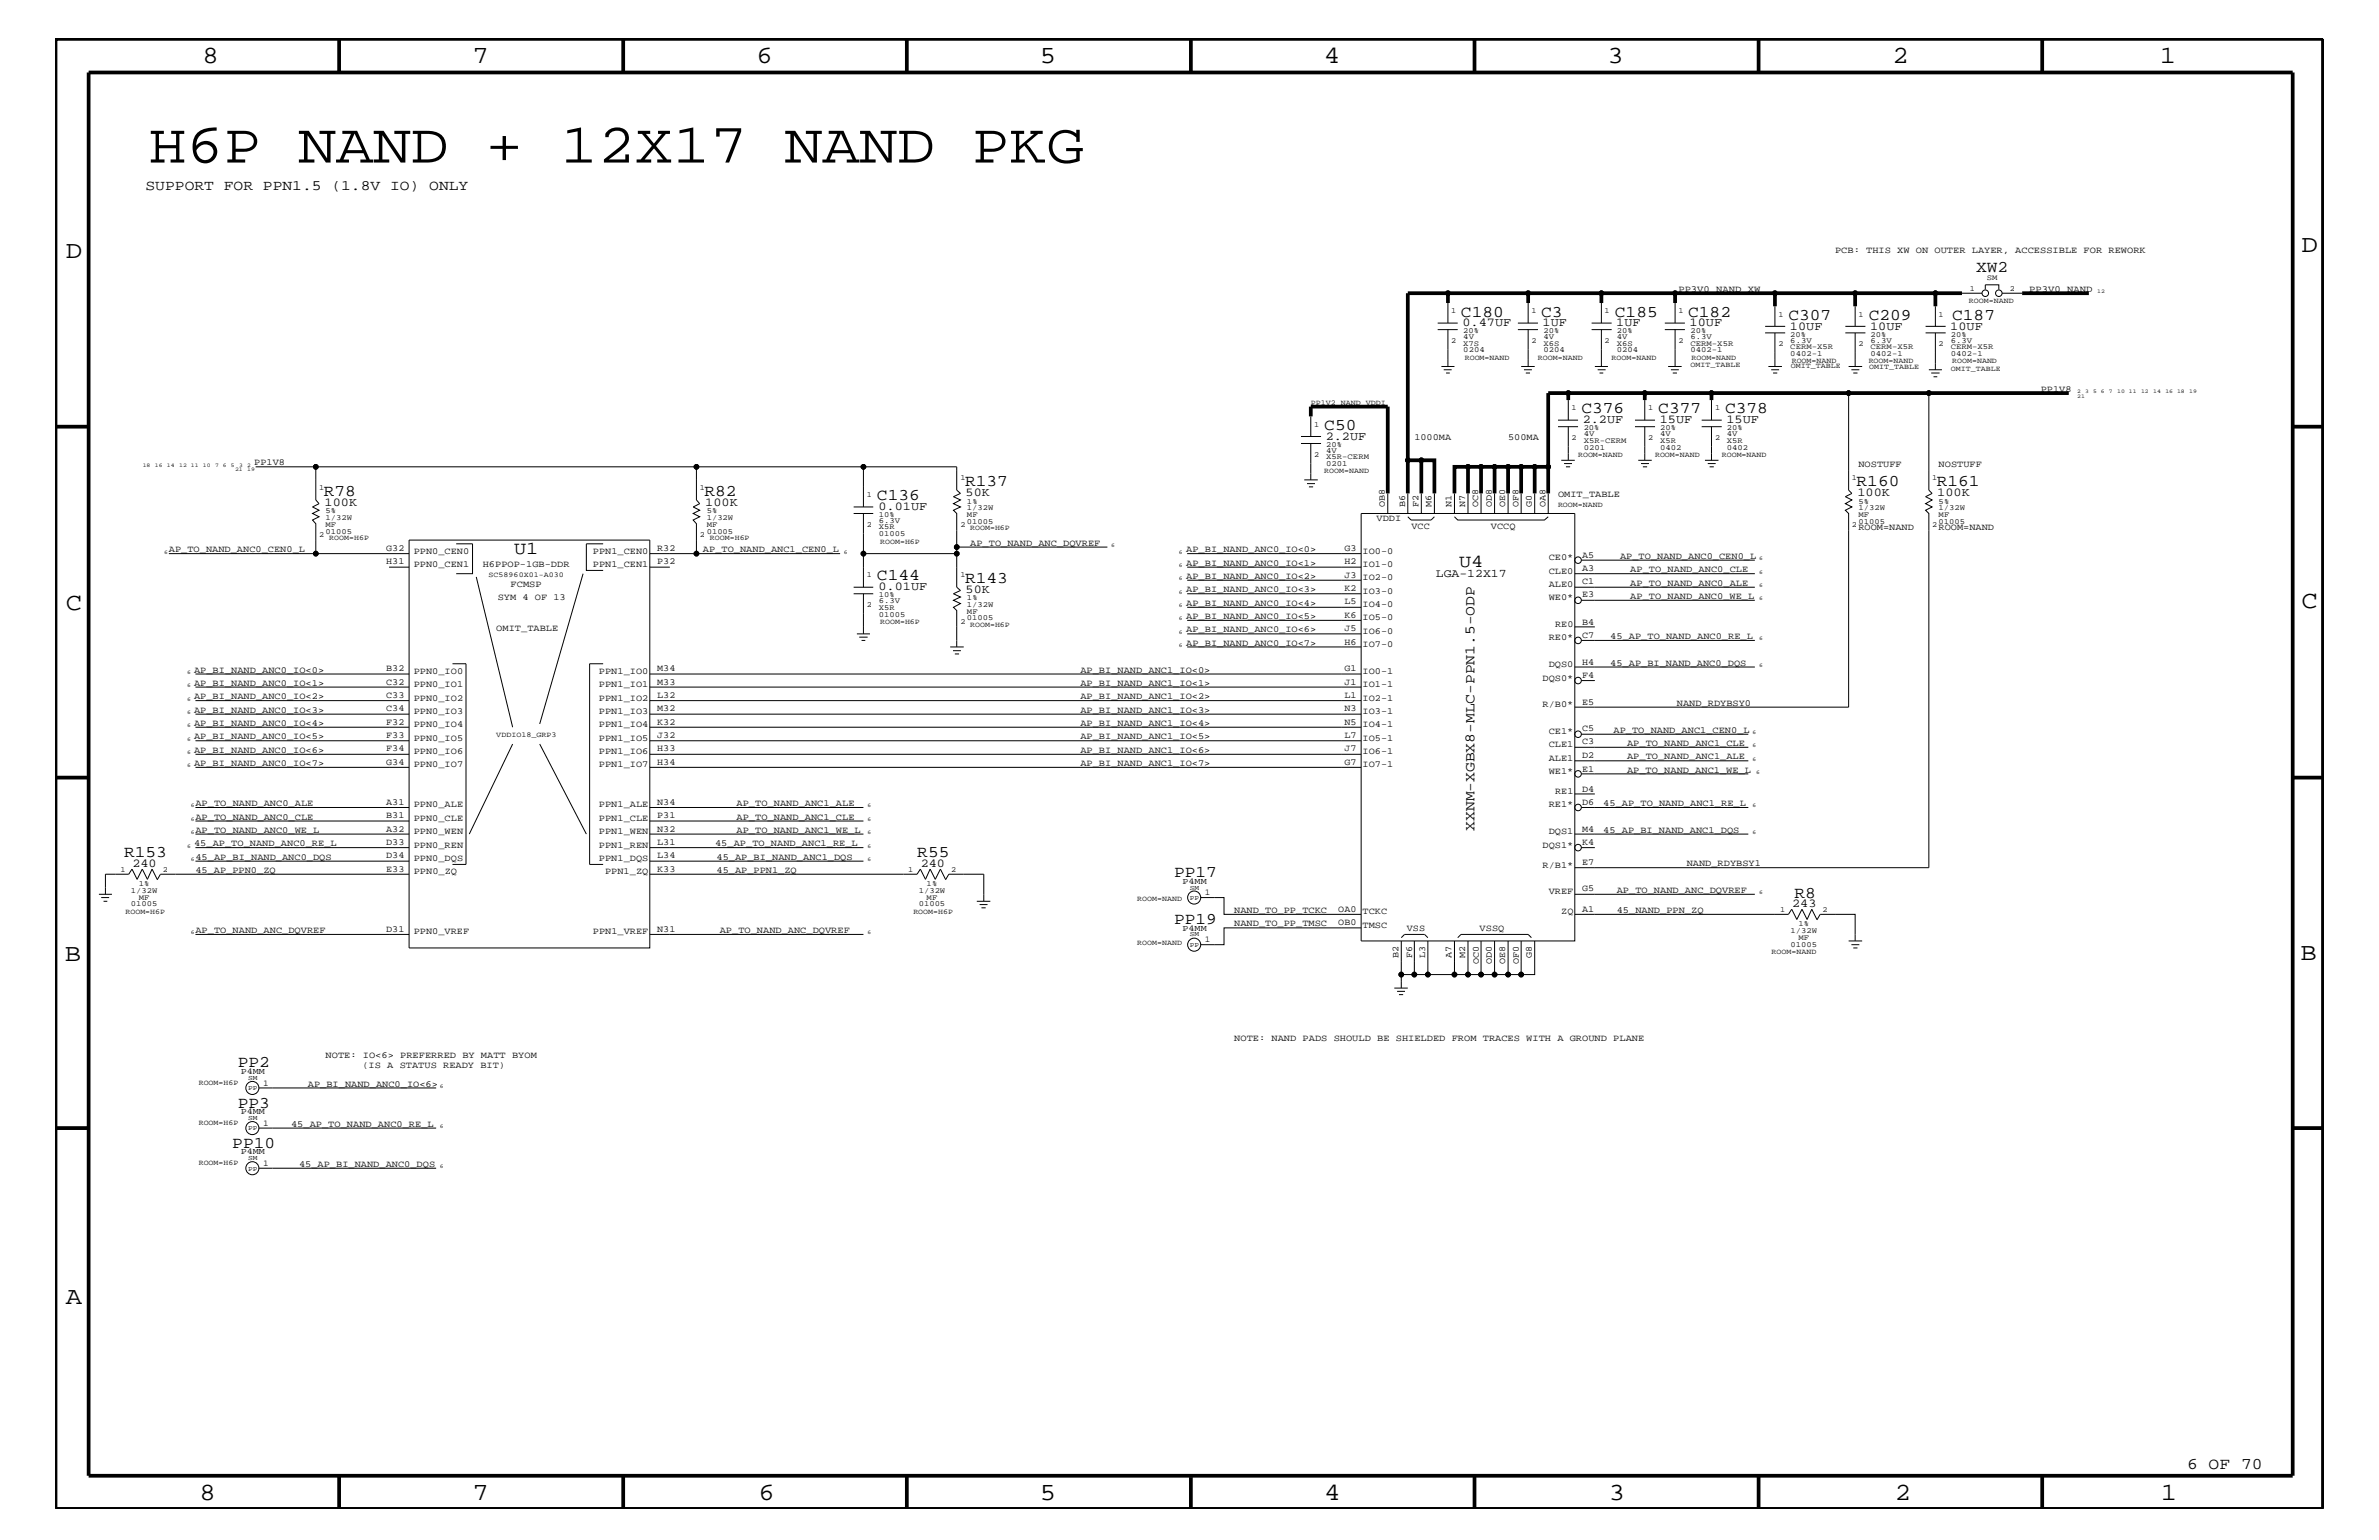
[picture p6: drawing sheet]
<svg xmlns="http://www.w3.org/2000/svg" width="432mm" height="279mm" viewBox="0 0 432 279" stroke-linecap="round" stroke-linejoin="round" font-family="sans-serif">
<defs><g id="words">
<text font-size="10.2" x="27" y="29.5">H6P NAND + 12X17 NAND PKG</text>
<g font-size="4.5">
<text x="36.7" y="11.5">8</text>
<text x="85.8" y="11.5">7</text>
<text x="137.3" y="11.5">6</text>
<text x="188.7" y="11.5">5</text>
<text x="240.3" y="11.5">4</text>
<text x="291.8" y="11.5">3</text>
<text x="343.5" y="11.5">2</text>
<text x="392" y="11.5">1</text>
<text x="11.9" y="46.8">D</text>
<text x="417.7" y="45.7">D</text>
<text x="11.9" y="110.6">C</text>
<text x="417.7" y="110.3">C</text>
<text x="11.8" y="174.3">B</text>
<text x="417.6" y="174.2">B</text>
<text x="11.9" y="236.7">A</text>
<text x="36.2" y="272.1">8</text>
<text x="85.8" y="272.1">7</text>
<text x="137.7" y="272.1">6</text>
<text x="188.7" y="272.1">5</text>
<text x="240.4" y="272.1">4</text>
<text x="292" y="272.1">3</text>
<text x="343.9" y="272.1">2</text>
<text x="392.2" y="272.1">1</text>
</g>
<g font-size="3.3">
<text x="93.3" y="100.4">U1</text>
<text x="264.8" y="102.9">U4</text>
</g>
<g font-size="3">
<text x="358.7" y="49.4">XW2</text>
<text x="265.2" y="57.4">C180</text>
<text x="279.7" y="57.4">C3</text>
<text x="293.1" y="57.4">C185</text>
<text x="306.4" y="57.4">C182</text>
<text x="324.6" y="58">C307</text>
<text x="339.2" y="58">C209</text>
<text x="354.3" y="58">C187</text>
<text x="287" y="75">C376</text>
<text x="301" y="75">C377</text>
<text x="313.1" y="75">C378</text>
<text x="240.4" y="78">C50</text>
<text x="175.2" y="88.2">R137</text>
<text x="337" y="88.2">R160</text>
<text x="351.5" y="88.2">R161</text>
<text x="58.8" y="90">R78</text>
<text x="127.8" y="90">R82</text>
<text x="159.2" y="90.7">C136</text>
<text x="159.2" y="105.3">C144</text>
<text x="175.2" y="105.8">R143</text>
<text x="22.5" y="155.6">R153</text>
<text x="166.5" y="155.6">R55</text>
<text x="213.1" y="159.1">PP17</text>
<text x="213.1" y="167.6">PP19</text>
<text x="325.7" y="162.8">R8</text>
<text x="43.1" y="193.7">PP2</text>
<text x="43.1" y="200.9">PP3</text>
<text x="42.2" y="208.2">PP10</text>
<text x="397" y="266.5">6 OF 70</text>
</g>
<g font-size="2.6">
<text x="26.4" y="34.4">SUPPORT FOR PPN1.5 (1.8V IO) ONLY</text>
<text x="267.6" y="150.7" transform="rotate(-90 267.6 150.7)">XXNM-XGBX8-MLC-PPN1.5-ODP</text>
</g>
<g font-size="2.2">
<text x="265.4" y="59.2">0.47UF</text>
<text x="280" y="59.2">1UF</text>
<text x="293.4" y="59.2">1UF</text>
<text x="306.7" y="59.2">10UF</text>
<text x="324.9" y="59.8">10UF</text>
<text x="339.4" y="59.8">10UF</text>
<text x="354" y="59.8">10UF</text>
<text x="287.3" y="76.8">2.2UF</text>
<text x="301.2" y="76.8">15UF</text>
<text x="313.4" y="76.8">15UF</text>
<text x="240.6" y="79.9">2.2UF</text>
<text x="58.9" y="91.8">100K</text>
<text x="128" y="91.8">100K</text>
<text x="159.4" y="92.6">0.01UF</text>
<text x="175.3" y="90">50K</text>
<text x="337.1" y="90">100K</text>
<text x="351.6" y="90">100K</text>
<text x="159.4" y="107.1">0.01UF</text>
<text x="175.3" y="107.6">50K</text>
<text x="24" y="157.3">240</text>
<text x="167.1" y="157.3">240</text>
<text x="325.3" y="164.5">243</text>
</g>
<text font-size="2.1" x="260.6" y="104.7">LGA-12X17</text>
<g font-size="1.7">
<text x="333.1" y="45.9">PCB: THIS XW ON OUTER LAYER, ACCESSIBLE FOR REWORK</text>
<text x="304.6" y="52.9">PP3V0_NAND_XW</text>
<text x="368.3" y="52.9">PP3V0_NAND</text>
<text x="370.4" y="71.1">PP1V8</text>
<text x="256.7" y="79.9">1000MA</text>
<text x="273.7" y="79.9">500MA</text>
<text x="46.1" y="84.4">PP1V8</text>
<text x="337.3" y="84.7">NOSTUFF</text>
<text x="351.9" y="84.7">NOSTUFF</text>
<text x="249.9" y="94.6">VDDI</text>
<text x="251.4" y="92.1" transform="rotate(-90 251.4 92.1)">OB8</text>
<text x="255" y="92.1" transform="rotate(-90 255 92.1)">B6</text>
<text x="257.5" y="92.1" transform="rotate(-90 257.5 92.1)">F2</text>
<text x="259.8" y="92.1" transform="rotate(-90 259.8 92.1)">M6</text>
<text x="263.5" y="92.1" transform="rotate(-90 263.5 92.1)">N1</text>
<text x="265.9" y="92.1" transform="rotate(-90 265.9 92.1)">N7</text>
<text x="268.3" y="92.1" transform="rotate(-90 268.3 92.1)">OC8</text>
<text x="270.8" y="92.1" transform="rotate(-90 270.8 92.1)">OD8</text>
<text x="273.2" y="92.1" transform="rotate(-90 273.2 92.1)">OE0</text>
<text x="275.6" y="92.1" transform="rotate(-90 275.6 92.1)">OF8</text>
<text x="278" y="92.1" transform="rotate(-90 278 92.1)">G0</text>
<text x="280.5" y="92.1" transform="rotate(-90 280.5 92.1)">OA8</text>
<text x="282.8" y="90.1">OMIT_TABLE</text>
<text x="30.6" y="100.2">AP_TO_NAND_ANC0_CEN0_L</text>
<text x="70.1" y="99.9">G32</text>
<text x="75.1" y="100.4">PPN0_CEN0</text>
<text x="107.6" y="100.4">PPN1_CEN0</text>
<text x="119.3" y="99.9">R32</text>
<text x="127.6" y="100.2">AP_TO_NAND_ANC1_CEN0_L</text>
<text x="176.1" y="99">AP_TO_NAND_ANC_DQVREF</text>
<text x="215.3" y="100.2">AP_BI_NAND_ANC0_IO&lt;0&gt;</text>
<text x="244" y="99.9">G3</text>
<text x="247.3" y="100.4">IO0-0</text>
<text x="256.2" y="96">VCC</text>
<text x="270.6" y="96">VCCQ</text>
<text x="281.1" y="101.6">CE0*</text>
<text x="287.2" y="101.2">A5</text>
<text x="294" y="101.4">AP_TO_NAND_ANC0_CEN0_L</text>
<text x="337.3" y="96.2">ROOM=NAND</text>
<text x="351.9" y="96.2">ROOM=NAND</text>
<text x="70.1" y="102.4">H31</text>
<text x="75.1" y="102.9">PPN0_CEN1</text>
<text x="87.6" y="102.9">H6PPOP-1GB-DDR</text>
<text x="92.7" y="106.5">FCMSP</text>
<text x="107.6" y="102.9">PPN1_CEN1</text>
<text x="119.3" y="102.4">P32</text>
<text x="215.3" y="107.5">AP_BI_NAND_ANC0_IO&lt;3&gt;</text>
<text x="215.3" y="102.6">AP_BI_NAND_ANC0_IO&lt;1&gt;</text>
<text x="215.3" y="105">AP_BI_NAND_ANC0_IO&lt;2&gt;</text>
<text x="244" y="102.4">H2</text>
<text x="244" y="104.8">J3</text>
<text x="244" y="107.2">K2</text>
<text x="247.3" y="105.3">IO2-0</text>
<text x="247.3" y="107.7">IO3-0</text>
<text x="247.3" y="102.9">IO1-0</text>
<text x="281.1" y="104.1">CLE0</text>
<text x="281.1" y="106.5">ALE0</text>
<text x="287.2" y="106">C1</text>
<text x="287.2" y="103.6">A3</text>
<text x="295.9" y="103.8">AP_TO_NAND_ANC0_CLE</text>
<text x="295.9" y="106.3">AP_TO_NAND_ANC0_ALE</text>
<text x="90.3" y="108.9">SYM 4 OF 13</text>
<text x="215.3" y="112.3">AP_BI_NAND_ANC0_IO&lt;5&gt;</text>
<text x="215.3" y="109.9">AP_BI_NAND_ANC0_IO&lt;4&gt;</text>
<text x="244" y="109.7">L5</text>
<text x="244" y="112">K6</text>
<text x="247.3" y="112.6">IO5-0</text>
<text x="247.3" y="110.2">IO4-0</text>
<text x="281.1" y="108.9">WE0*</text>
<text x="282.3" y="113.7">RE0</text>
<text x="287.2" y="113.3">B4</text>
<text x="287.2" y="108.4">E3</text>
<text x="295.9" y="108.7">AP_TO_NAND_ANC0_WE_L</text>
<text x="90.1" y="114.4">OMIT_TABLE</text>
<text x="215.3" y="117.2">AP_BI_NAND_ANC0_IO&lt;7&gt;</text>
<text x="215.3" y="114.8">AP_BI_NAND_ANC0_IO&lt;6&gt;</text>
<text x="244" y="114.5">J5</text>
<text x="244" y="117">H6</text>
<text x="247.3" y="117.4">IO7-0</text>
<text x="247.3" y="115">IO6-0</text>
<text x="281.1" y="116.2">RE0*</text>
<text x="287.2" y="115.7">C7</text>
<text x="292.3" y="115.9">45_AP_TO_NAND_ANC0_RE_L</text>
<text x="35.2" y="124.4">AP_BI_NAND_ANC0_IO&lt;1&gt;</text>
<text x="35.2" y="122">AP_BI_NAND_ANC0_IO&lt;0&gt;</text>
<text x="70.1" y="121.8">B32</text>
<text x="70.1" y="124.2">C32</text>
<text x="75.1" y="122.3">PPN0_IO0</text>
<text x="75.1" y="124.7">PPN0_IO1</text>
<text x="108.7" y="122.3">PPN1_IO0</text>
<text x="108.7" y="124.7">PPN1_IO1</text>
<text x="119.3" y="121.8">M34</text>
<text x="119.3" y="124.2">M33</text>
<text x="196.1" y="124.4">AP_BI_NAND_ANC1_IO&lt;1&gt;</text>
<text x="196.1" y="122">AP_BI_NAND_ANC1_IO&lt;0&gt;</text>
<text x="244" y="121.8">G1</text>
<text x="244" y="124.2">J1</text>
<text x="247.3" y="122.3">IO0-1</text>
<text x="247.3" y="124.7">IO1-1</text>
<text x="280" y="123.5">DQS0*</text>
<text x="281.1" y="121">DQS0</text>
<text x="287.2" y="120.6">H4</text>
<text x="287.2" y="123">F4</text>
<text x="292.3" y="120.8">45_AP_BI_NAND_ANC0_DQS</text>
<text x="35.2" y="129.3">AP_BI_NAND_ANC0_IO&lt;3&gt;</text>
<text x="35.2" y="131.7">AP_BI_NAND_ANC0_IO&lt;4&gt;</text>
<text x="35.2" y="126.9">AP_BI_NAND_ANC0_IO&lt;2&gt;</text>
<text x="70.1" y="126.6">C33</text>
<text x="70.1" y="129.1">C34</text>
<text x="70.1" y="131.5">F32</text>
<text x="75.1" y="127.1">PPN0_IO2</text>
<text x="75.1" y="129.6">PPN0_IO3</text>
<text x="75.1" y="131.9">PPN0_IO4</text>
<text x="108.7" y="127.1">PPN1_IO2</text>
<text x="108.7" y="129.6">PPN1_IO3</text>
<text x="108.7" y="131.9">PPN1_IO4</text>
<text x="119.3" y="126.6">L32</text>
<text x="119.3" y="129.1">M32</text>
<text x="119.3" y="131.5">K32</text>
<text x="196.1" y="126.9">AP_BI_NAND_ANC1_IO&lt;2&gt;</text>
<text x="196.1" y="129.3">AP_BI_NAND_ANC1_IO&lt;3&gt;</text>
<text x="196.1" y="131.7">AP_BI_NAND_ANC1_IO&lt;4&gt;</text>
<text x="244" y="126.6">L1</text>
<text x="244" y="129.1">N3</text>
<text x="244" y="131.5">N5</text>
<text x="247.3" y="129.6">IO3-1</text>
<text x="247.3" y="131.9">IO4-1</text>
<text x="247.3" y="127.1">IO2-1</text>
<text x="280" y="128.3">R/B0*</text>
<text x="287.2" y="127.9">E5</text>
<text x="304.4" y="128">NAND_RDYBSY0</text>
<text x="35.2" y="136.6">AP_BI_NAND_ANC0_IO&lt;6&gt;</text>
<text x="35.2" y="134.1">AP_BI_NAND_ANC0_IO&lt;5&gt;</text>
<text x="70.1" y="133.9">F33</text>
<text x="70.1" y="136.3">F34</text>
<text x="75.1" y="134.4">PPN0_IO5</text>
<text x="75.1" y="136.8">PPN0_IO6</text>
<text x="108.7" y="134.4">PPN1_IO5</text>
<text x="108.7" y="136.8">PPN1_IO6</text>
<text x="119.3" y="133.9">J32</text>
<text x="119.3" y="136.3">H33</text>
<text x="196.1" y="134.1">AP_BI_NAND_ANC1_IO&lt;5&gt;</text>
<text x="196.1" y="136.6">AP_BI_NAND_ANC1_IO&lt;6&gt;</text>
<text x="244" y="133.9">L7</text>
<text x="244" y="136.3">J7</text>
<text x="247.3" y="136.8">IO6-1</text>
<text x="247.3" y="134.4">IO5-1</text>
<text x="281.1" y="135.6">CLE1</text>
<text x="281.1" y="133.2">CE1*</text>
<text x="287.2" y="137.5">D2</text>
<text x="287.2" y="132.7">C5</text>
<text x="287.2" y="135.1">C3</text>
<text x="292.9" y="133">AP_TO_NAND_ANC1_CEN0_L</text>
<text x="295.3" y="135.3">AP_TO_NAND_ANC1_CLE</text>
<text x="295.3" y="137.8">AP_TO_NAND_ANC1_ALE</text>
<text x="35.2" y="139">AP_BI_NAND_ANC0_IO&lt;7&gt;</text>
<text x="70.1" y="138.7">G34</text>
<text x="75.1" y="139.2">PPN0_IO7</text>
<text x="108.7" y="139.2">PPN1_IO7</text>
<text x="119.3" y="138.7">H34</text>
<text x="196.1" y="139">AP_BI_NAND_ANC1_IO&lt;7&gt;</text>
<text x="244" y="138.7">G7</text>
<text x="247.3" y="139.2">IO7-1</text>
<text x="281.1" y="138">ALE1</text>
<text x="281.1" y="140.4">WE1*</text>
<text x="287.2" y="143.6">D4</text>
<text x="287.2" y="140">E1</text>
<text x="295.3" y="140.2">AP_TO_NAND_ANC1_WE_L</text>
<text x="35.5" y="148.7">AP_TO_NAND_ANC0_CLE</text>
<text x="35.5" y="146.2">AP_TO_NAND_ANC0_ALE</text>
<text x="70.1" y="146">A31</text>
<text x="70.1" y="148.4">B31</text>
<text x="75.1" y="146.5">PPN0_ALE</text>
<text x="75.1" y="149">PPN0_CLE</text>
<text x="108.7" y="146.5">PPN1_ALE</text>
<text x="108.7" y="149">PPN1_CLE</text>
<text x="119.3" y="146">N34</text>
<text x="119.3" y="148.4">P31</text>
<text x="133.7" y="148.7">AP_TO_NAND_ANC1_CLE</text>
<text x="133.7" y="146.2">AP_TO_NAND_ANC1_ALE</text>
<text x="281.1" y="146.5">RE1*</text>
<text x="282.3" y="144">RE1</text>
<text x="287.2" y="146">D6</text>
<text x="291" y="146.2">45_AP_TO_NAND_ANC1_RE_L</text>
<text x="35.2" y="153.5">45_AP_TO_NAND_ANC0_RE_L</text>
<text x="35.5" y="151.1">AP_TO_NAND_ANC0_WE_L</text>
<text x="35.5" y="156">45_AP_BI_NAND_ANC0_DQS</text>
<text x="70.1" y="155.7">D34</text>
<text x="70.1" y="153.3">D33</text>
<text x="70.1" y="150.9">A32</text>
<text x="75.1" y="153.8">PPN0_REN</text>
<text x="75.1" y="151.3">PPN0_WEN</text>
<text x="108.7" y="153.8">PPN1_REN</text>
<text x="108.7" y="151.3">PPN1_WEN</text>
<text x="119.3" y="155.7">L34</text>
<text x="119.3" y="153.3">L31</text>
<text x="119.3" y="150.9">N32</text>
<text x="129.8" y="153.5">45_AP_TO_NAND_ANC1_RE_L</text>
<text x="130" y="156">45_AP_BI_NAND_ANC1_DQS</text>
<text x="133.7" y="151.1">AP_TO_NAND_ANC1_WE_L</text>
<text x="280" y="153.8">DQS1*</text>
<text x="281.1" y="151.3">DQS1</text>
<text x="287.2" y="150.9">M4</text>
<text x="287.2" y="153.3">K4</text>
<text x="291" y="151.1">45_AP_BI_NAND_ANC1_DQS</text>
<text x="35.5" y="158.4">45_AP_PPN0_ZQ</text>
<text x="70.1" y="158.2">E33</text>
<text x="75.1" y="156.2">PPN0_DQS</text>
<text x="75.1" y="158.6">PPN0_ZQ</text>
<text x="108.7" y="156.2">PPN1_DQS</text>
<text x="109.8" y="158.6">PPN1_ZQ</text>
<text x="119.3" y="158.2">K33</text>
<text x="130" y="158.4">45_AP_PPN1_ZQ</text>
<text x="280" y="157.4">R/B1*</text>
<text x="287.2" y="156.9">E7</text>
<text x="287.2" y="161.7">G5</text>
<text x="293.5" y="162">AP_TO_NAND_ANC_DQVREF</text>
<text x="306.2" y="157.2">NAND_RDYBSY1</text>
<text x="224" y="165.6">NAND_TO_PP_TCKC</text>
<text x="242.9" y="165.4">OA0</text>
<text x="242.9" y="167.8">OB0</text>
<text x="247.3" y="165.9">TCKC</text>
<text x="281.1" y="162.2">VREF</text>
<text x="283.4" y="165.9">ZQ</text>
<text x="287.2" y="165.4">A1</text>
<text x="293.5" y="165.6">45_NAND_PPN_ZQ</text>
<text x="35.5" y="169.3">AP_TO_NAND_ANC_DQVREF</text>
<text x="70.1" y="169">D31</text>
<text x="75.1" y="169.5">PPN0_VREF</text>
<text x="107.6" y="169.5">PPN1_VREF</text>
<text x="119.3" y="169">N31</text>
<text x="130.6" y="169.3">AP_TO_NAND_ANC_DQVREF</text>
<text x="224" y="168.1">NAND_TO_PP_TMSC</text>
<text x="247.3" y="168.3">TMSC</text>
<text x="253.8" y="173.8" transform="rotate(-90 253.8 173.8)">B2</text>
<text x="255.4" y="168.9">VSS</text>
<text x="256.3" y="173.8" transform="rotate(-90 256.3 173.8)">F6</text>
<text x="258.7" y="173.8" transform="rotate(-90 258.7 173.8)">L3</text>
<text x="263.5" y="173.8" transform="rotate(-90 263.5 173.8)">A7</text>
<text x="265.9" y="173.8" transform="rotate(-90 265.9 173.8)">M2</text>
<text x="268.6" y="168.9">VSSQ</text>
<text x="278" y="173.8" transform="rotate(-90 278 173.8)">G8</text>
<text x="268.4" y="174.9" transform="rotate(-90 268.4 174.9)">OC0</text>
<text x="270.8" y="174.9" transform="rotate(-90 270.8 174.9)">OD0</text>
<text x="273.2" y="174.9" transform="rotate(-90 273.2 174.9)">OE8</text>
<text x="275.7" y="174.9" transform="rotate(-90 275.7 174.9)">OF0</text>
<text x="59.1" y="192">NOTE: IO&lt;6&gt; PREFERRED BY MATT BYOM</text>
<text x="224" y="188.9">NOTE: NAND PADS SHOULD BE SHIELDED FROM TRACES WITH A GROUND PLANE</text>
<text x="55.9" y="197.2">AP_BI_NAND_ANC0_IO&lt;6&gt;</text>
<text x="65.8" y="193.7">(IS A STATUS READY BIT)</text>
<text x="52.8" y="204.4">45_AP_TO_NAND_ANC0_RE_L</text>
<text x="54.3" y="211.7">45_AP_BI_NAND_ANC0_DQS</text>
</g>
<g font-size="1.6">
<text x="214.6" y="160.3">P4MM</text>
<text x="218.7" y="162.4">1</text>
<text x="214.6" y="168.9">P4MM</text>
<text x="218.7" y="170.9">1</text>
<text x="43.7" y="194.8">P4MM</text>
<text x="47.8" y="197">1</text>
<text x="43.7" y="202.1">P4MM</text>
<text x="43.7" y="209.4">P4MM</text>
<text x="47.8" y="204.2">1</text>
<text x="47.8" y="211.5">1</text>
</g>
<g font-size="1.4">
<text x="357.5" y="52.8">1</text>
<text x="360.6" y="50.7">SM</text>
<text x="364.8" y="52.8">2</text>
<text x="263.4" y="56.8">1</text>
<text x="278" y="56.8">1</text>
<text x="291.3" y="56.8">1</text>
<text x="304.6" y="56.8">1</text>
<text x="322.8" y="57.4">1</text>
<text x="337.3" y="57.4">1</text>
<text x="351.9" y="57.4">1</text>
<text x="357.4" y="55">ROOM=NAND</text>
<text x="263.4" y="62.3">2</text>
<text x="265.6" y="60.4">20%</text>
<text x="265.6" y="62.8">X7S</text>
<text x="265.6" y="61.5">4V</text>
<text x="265.6" y="64">0204</text>
<text x="265.9" y="65.3">ROOM=NAND</text>
<text x="278" y="62.3">2</text>
<text x="279.1" y="65.3">ROOM=NAND</text>
<text x="280.2" y="62.8">X6S</text>
<text x="280.2" y="64">0204</text>
<text x="280.2" y="61.5">4V</text>
<text x="280.2" y="60.4">20%</text>
<text x="291.3" y="62.3">2</text>
<text x="292.5" y="65.3">ROOM=NAND</text>
<text x="293.5" y="60.4">20%</text>
<text x="293.5" y="62.8">X6S</text>
<text x="293.5" y="61.5">4V</text>
<text x="293.5" y="64">0204</text>
<text x="304.6" y="62.3">2</text>
<text x="306.8" y="61.5">6.3V</text>
<text x="306.8" y="62.8">CERM-X5R</text>
<text x="306.8" y="64">0402-1</text>
<text x="306.8" y="60.4">20%</text>
<text x="307" y="65.3">ROOM=NAND</text>
<text x="322.8" y="62.9">2</text>
<text x="325" y="64.5">0402-1</text>
<text x="325" y="63.4">CERM-X5R</text>
<text x="325" y="62.2">6.3V</text>
<text x="325" y="61.1">20%</text>
<text x="325.2" y="65.9">ROOM=NAND</text>
<text x="337.3" y="62.9">2</text>
<text x="339.2" y="65.9">ROOM=NAND</text>
<text x="339.5" y="61.1">20%</text>
<text x="339.5" y="62.2">6.3V</text>
<text x="339.5" y="63.4">CERM-X5R</text>
<text x="339.5" y="64.5">0402-1</text>
<text x="351.9" y="62.9">2</text>
<text x="354.1" y="63.4">CERM-X5R</text>
<text x="354.1" y="61.1">20%</text>
<text x="354.1" y="62.2">6.3V</text>
<text x="354.1" y="64.5">0402-1</text>
<text x="354.3" y="65.9">ROOM=NAND</text>
<text x="306.8" y="66.6">OMIT_TABLE</text>
<text x="325" y="66.7">OMIT_TABLE</text>
<text x="339.3" y="66.9">OMIT_TABLE</text>
<text x="354.1" y="67.3">OMIT_TABLE</text>
<text x="237.9" y="73.5">PP1V2_NAND_VDDI</text>
<text x="238.5" y="77.4">1</text>
<text x="285.2" y="74.4">1</text>
<text x="299.1" y="74.4">1</text>
<text x="311.3" y="74.4">1</text>
<text x="238.5" y="82.8">2</text>
<text x="240.7" y="81.1">20%</text>
<text x="240.7" y="82.2">4V</text>
<text x="240.7" y="83.3">X5R-CERM</text>
<text x="285.2" y="79.9">2</text>
<text x="286.4" y="82.8">ROOM=NAND</text>
<text x="287.4" y="78">20%</text>
<text x="287.4" y="80.3">X5R-CERM</text>
<text x="287.4" y="81.6">0201</text>
<text x="287.4" y="79.1">4V</text>
<text x="299.1" y="79.9">2</text>
<text x="300.4" y="82.8">ROOM=NAND</text>
<text x="301.3" y="80.3">X5R</text>
<text x="301.3" y="78">20%</text>
<text x="301.3" y="81.6">0402</text>
<text x="301.3" y="79.1">4V</text>
<text x="311.3" y="79.9">2</text>
<text x="312.5" y="82.8">ROOM=NAND</text>
<text x="313.4" y="81.6">0402</text>
<text x="313.4" y="79.1">4V</text>
<text x="313.4" y="78">20%</text>
<text x="313.4" y="80.3">X5R</text>
<text x="57.9" y="88.9">1</text>
<text x="127" y="88.9">1</text>
<text x="174.3" y="87.1">1</text>
<text x="240.4" y="85.9">ROOM=NAND</text>
<text x="240.7" y="84.5">0201</text>
<text x="336.1" y="87.1">1</text>
<text x="350.7" y="87.1">1</text>
<text x="59.1" y="94.3">1/32W</text>
<text x="59.1" y="93.2">5%</text>
<text x="59.1" y="95.6">MF</text>
<text x="128.3" y="93.2">5%</text>
<text x="128.3" y="95.6">MF</text>
<text x="128.3" y="94.3">1/32W</text>
<text x="157.3" y="90.1">1</text>
<text x="157.3" y="95.6">2</text>
<text x="159.5" y="93.8">10%</text>
<text x="159.5" y="94.9">6.3V</text>
<text x="174.3" y="95.6">2</text>
<text x="175.5" y="95">01005</text>
<text x="175.5" y="91.4">1%</text>
<text x="175.5" y="92.6">1/32W</text>
<text x="175.5" y="93.8">MF</text>
<text x="282.8" y="92">ROOM=NAND</text>
<text x="336.1" y="95.6">2</text>
<text x="337.3" y="91.4">5%</text>
<text x="337.3" y="93.8">MF</text>
<text x="337.3" y="92.6">1/32W</text>
<text x="337.3" y="95">01005</text>
<text x="350.7" y="95.6">2</text>
<text x="351.9" y="93.8">MF</text>
<text x="351.9" y="91.4">5%</text>
<text x="351.9" y="92.6">1/32W</text>
<text x="351.9" y="95">01005</text>
<text x="57.9" y="97.4">2</text>
<text x="59.1" y="96.8">01005</text>
<text x="59.8" y="98">ROOM=H6P</text>
<text x="127" y="97.4">2</text>
<text x="128.3" y="96.8">01005</text>
<text x="128.9" y="98">ROOM=H6P</text>
<text x="159.5" y="96">X5R</text>
<text x="159.5" y="97.3">01005</text>
<text x="159.8" y="98.7">ROOM=H6P</text>
<text x="176.1" y="96.2">ROOM=H6P</text>
<text x="88.7" y="104.7">SC58960X01-A030</text>
<text x="157.3" y="104.7">1</text>
<text x="174.3" y="104.7">1</text>
<text x="157.3" y="110.2">2</text>
<text x="159.5" y="110.6">X5R</text>
<text x="159.5" y="108.3">10%</text>
<text x="159.5" y="109.4">6.3V</text>
<text x="159.5" y="111.9">01005</text>
<text x="159.8" y="113.1">ROOM=H6P</text>
<text x="174.3" y="113.1">2</text>
<text x="175.5" y="110.2">1/32W</text>
<text x="175.5" y="108.9">1%</text>
<text x="175.5" y="111.4">MF</text>
<text x="175.5" y="112.6">01005</text>
<text x="176.1" y="113.7">ROOM=H6P</text>
<text x="90.1" y="133.8">VDDIO18_GRP3</text>
<text x="21.8" y="158.3">1</text>
<text x="23.7" y="162">1/32W</text>
<text x="25.2" y="160.8">1%</text>
<text x="29.5" y="158.3">2</text>
<text x="164.8" y="158.3">1</text>
<text x="166.8" y="162">1/32W</text>
<text x="168.2" y="160.8">1%</text>
<text x="172.6" y="158.3">2</text>
<text x="22.8" y="165.9">ROOM=H6P</text>
<text x="23.7" y="164.5">01005</text>
<text x="25.2" y="163.3">MF</text>
<text x="165.8" y="165.9">ROOM=H6P</text>
<text x="166.8" y="164.5">01005</text>
<text x="168.2" y="163.3">MF</text>
<text x="206.4" y="163.5">ROOM=NAND</text>
<text x="323.1" y="165.6">1</text>
<text x="330.8" y="165.6">2</text>
<text x="206.4" y="171.4">ROOM=NAND</text>
<text x="321.6" y="173.2">ROOM=NAND</text>
<text x="325" y="169.3">1/32W</text>
<text x="325" y="171.7">01005</text>
<text x="326.4" y="168.1">1%</text>
<text x="326.4" y="170.5">MF</text>
<text x="36.1" y="196.8">ROOM=H6P</text>
<text x="36.1" y="204.1">ROOM=H6P</text>
<text x="36.1" y="211.4">ROOM=H6P</text>
</g>
<g font-size="1.3">
<text x="216" y="161.4">SM</text>
<text x="216" y="163.3">PP</text>
<text x="216" y="171.7">PP</text>
<text x="216" y="169.9">SM</text>
<text x="45" y="197.8">PP</text>
<text x="45" y="195.9">SM</text>
<text x="45" y="203.2">SM</text>
<text x="45" y="205.1">PP</text>
<text x="45" y="212.4">PP</text>
<text x="45" y="210.5">SM</text>
</g>
<g font-size="1">
<text x="380.7" y="53.2">12</text>
<text x="377" y="71.3">2</text>
<text x="378.5" y="71.3">3</text>
<text x="379.9" y="71.3">5</text>
<text x="381.3" y="71.3">6</text>
<text x="382.8" y="71.3">7</text>
<text x="384.3" y="71.3">10 11</text>
<text x="388.6" y="71.3">12</text>
<text x="390.8" y="71.3">14</text>
<text x="393" y="71.3">16 18</text>
<text x="397.3" y="71.3">19</text>
<text x="377" y="72.2">21</text>
<text x="25.9" y="84.7">18</text>
<text x="28.1" y="84.7">16</text>
<text x="30.3" y="84.7">14</text>
<text x="32.5" y="84.7">12 11</text>
<text x="36.8" y="84.7">10</text>
<text x="39" y="84.7">7</text>
<text x="40.5" y="84.7">6</text>
<text x="41.9" y="84.7">5</text>
<text x="42.7" y="85.5">21</text>
<text x="43.4" y="84.7">3</text>
<text x="44.9" y="85.5">19</text>
<text x="44.9" y="84.7">2</text>
<text x="29.8" y="100.4">6</text>
<text x="153.2" y="100.4">6</text>
<text x="201.7" y="99.3">6</text>
<text x="214" y="100.4">6</text>
<text x="319.3" y="101.6">6</text>
<text x="214" y="102.9">6</text>
<text x="214" y="105.3">6</text>
<text x="214" y="107.7">6</text>
<text x="319.3" y="104.1">6</text>
<text x="319.3" y="106.5">6</text>
<text x="214" y="110.2">6</text>
<text x="214" y="112.6">6</text>
<text x="319.3" y="108.9">6</text>
<text x="214" y="117.4">6</text>
<text x="214" y="115">6</text>
<text x="319.3" y="116.2">6</text>
<text x="34" y="124.7">6</text>
<text x="34" y="122.3">6</text>
<text x="319.3" y="121">6</text>
<text x="34" y="129.6">6</text>
<text x="34" y="131.9">6</text>
<text x="34" y="127.1">6</text>
<text x="34" y="136.8">6</text>
<text x="34" y="134.4">6</text>
<text x="318.1" y="133.2">6</text>
<text x="318.1" y="135.6">6</text>
<text x="34" y="139.2">6</text>
<text x="318.1" y="138">6</text>
<text x="318.8" y="140.4">6</text>
<text x="34.6" y="146.5">6</text>
<text x="34.6" y="149">6</text>
<text x="157.5" y="149">6</text>
<text x="157.5" y="146.5">6</text>
<text x="318.1" y="146.5">6</text>
<text x="34" y="153.8">6</text>
<text x="34.6" y="151.3">6</text>
<text x="157.5" y="151.3">6</text>
<text x="157.5" y="153.8">6</text>
<text x="318.1" y="151.3">6</text>
<text x="34.6" y="156.2">6</text>
<text x="157.5" y="156.2">6</text>
<text x="319.3" y="162.2">6</text>
<text x="34.6" y="169.5">6</text>
<text x="157.5" y="169.5">6</text>
<text x="79.8" y="197.4">6</text>
<text x="79.8" y="204.7">6</text>
<text x="79.8" y="211.9">6</text>
</g>
</g></defs>
<g fill="none" stroke="#000" stroke-width=".18">
<path d="M260.9 59.8h3.7M260.9 58.6h3.7M262.8 55v3.6M262.8 59.8v6.7M275.5 59.8h3.6M275.5 58.6h3.6M277.4 55v3.6M277.4 59.8v6.7M288.9 59.8h3.6M288.9 58.6h3.6M290.7 55v3.6M290.7 59.8v6.7"/>
<path d="M302.2 59.8h3.6M302.2 58.6h3.6M304 55v3.6M304 59.8v6.7M320.4 59.2h3.6M322.2 55.6v3.6M334.9 59.2h3.7M336.7 55.6v3.6M349.5 59.2h3.6M351.3 55.6v3.6M356.1 53.2h3.6M360.3 52.5v-.8h2.5v.8"/>
<path d="M363.4 53.2h3.6M236.1 79.2h3.7M237.9 75.6v3.6M261.6 66.5h2.4M262 67.1h1.5M262.5 67.7h.6M276.1 66.5h2.5M276.6 67.1h1.4M276.9 67.7h.8M282.8 77.4h3.6M282.8 76.2h3.6M284.6 72.6v3.6"/>
<path d="M284.6 77.4v6.1M289.5 66.5h2.3M290 67.1h1.4M290.3 67.7h.7M296.8 77.4h3.6M296.8 76.2h3.6M298.5 72.6v3.6M298.5 77.4v6.1M302.8 66.5h2.4M303.3 67.1h1.4M303.6 67.7h.8M308.9 77.4h3.6"/>
<path d="M308.9 76.2h3.6M310.6 72.6v3.6M310.6 77.4v6.1M320.4 60.4h3.6M321 66.5h2.4M321.5 67.1h1.4M321.8 67.7h.8M322.2 60.4v6.1M334.9 60.4h3.7M335.5 71.3v17.6l.6 .6-1.2 .6 1.2 .6-1.2 .7 1.2 .6-1.2 .6 .6 .6v35.1h-49.7M335.5 66.5h2.5M336 67.1h1.5"/>
<path d="M336.4 67.7h.7M336.7 60.4v6.1M349.5 60.4h3.6M350.1 71.3v17.6l.6 .6-1.2 .6 1.2 .6-1.2 .7 1.2 .6-1.2 .6 .6 .6v64.2h-64.3M350.1 67.1h2.4M350.5 67.7h1.5M350.9 68.4h.7M351.3 60.4v6.7M46.4 84.7h10.9M74.3 98h43.6v74h-43.6zM82.8 98.7h3v5.4h-3M109.5 98.7h-3.1v4.8h3.1"/>
<path d="M126.4 84.7h-69.1v6l.6 .7-1.2 .6 1.2 .6-1.2 .6 1.2 .6-1.2 .5 .6 .7v5.4h17M154.9 93.2h3.6M154.9 92h3.6M156.7 84.7h-30.3v6l.6 .7-1.2 .6 1.2 .6-1.2 .6 1.2 .6-1.2 .5 .6 .7v5.4h-8.5M156.7 92v-7.3h17v4.2l.6 .6-1.2 .6 1.2 .6-1.2 .7 1.2 .6-1.2 .6 .6 .6v6.1h27.3M156.7 93.2v7.2h17v6.1l.6 .6-1.2 .6 1.2 .6-1.2 .6 1.2 .6-1.2 .7 .6 .6v6.6M173.7 99.3v1.1M236.1 80.5h3.7M236.7 87.1h2.5M237.2 87.7h1.5M237.6 88.3h.7M237.9 80.5v6.6"/>
<path d="M247.1 93.2h38.7v77.5h-38.7zM251.9 89.5v3.7M255.5 89.5v3.7M255.5 93.8l.6 .5h3.7l.6-.5M258 89.5v3.7M260.4 89.5v3.7M264 93.8l.6 .5h15.7l.7-.5M264 89.5v3.7M266.4 89.5v3.7M268.8 89.5v3.7M271.3 89.5v3.7M273.7 89.5v3.7"/>
<path d="M276.1 89.5v3.7M278.6 89.5v3.7M281 89.5v3.7M283.4 83.5h2.4M283.9 84.1h1.4M284.2 84.7h.8M297.3 83.5h2.5M297.9 84.1h1.4M298.2 84.7h.8M309.5 83.5h2.4M310 84.1h1.4M310.3 84.7h.8"/>
<path d="M30.6 100.4h26.7M70.6 102.9h3.7M86.4 104.7l6.6 27.2M105.8 104.1l-7.8 27.2M117.9 102.9h3.7M126.4 100.4h26.1M154.9 106.5h3.6M154.9 107.7h3.6M155.5 115h2.4M156 115.6h1.5M156.4 116.2h.7M156.7 100.4v6.1"/>
<path d="M156.7 107.7v7.3M172.5 117.4h2.4M173 118.1h1.4M173.3 118.6h.8M215.5 100.4h31.6M215.5 102.9h31.6M215.5 107.7h31.6M215.5 105.3h31.6M215.5 110.2h31.6M215.5 115h31.6M215.5 112.6h31.6M215.5 117.4h31.6"/>
<path d="M285.8 104.1h32.7M285.8 106.5h32.7M285.8 113.7h3.7M287 101.6h31.5M287 108.9h31.5M287 116.2h31.5M35.5 127.1h38.8M35.5 124.7h38.8M35.5 134.4h38.8M35.5 131.9h38.8M35.5 129.6h38.8M35.5 136.8h38.8"/>
<path d="M35.5 139.2h38.8M35.5 122.3h38.8M82.1 120.4h2.5v36.4h-2.5M93 135l-7.8 16.3M98 135l8.4 16.3M109.5 120.4h-2.5v36.4h2.5M117.9 127.1h129.2M117.9 124.7h129.2M117.9 134.4h129.2M117.9 131.9h129.2M117.9 129.6h129.2M117.9 136.8h129.2"/>
<path d="M117.9 139.2h129.2M117.9 122.3h129.2M285.8 121h32.7M285.8 135.6h31.5M285.8 138h31.5M287 133.2h30.3M287 123.5h2.5M28.5 159.5l-.9-1.8-.8 1.8-1-1.8-.9 1.8-.9-1.8-.6 .9h-4.3v3.6M35.5 151.3h38.8M35.5 146.5h38.8M35.5 153.8h38.8M35.5 156.2h38.8"/>
<path d="M35.5 149h38.8M74.3 158.6h-45.2l-.6 1M117.9 151.3h38.8M117.9 146.5h38.8M117.9 153.8h38.8M117.9 158.6h48.6l.5-.9 1 1.8 .8-1.8 1 1.8 .9-1.8 .9 1.8M117.9 156.2h38.8M117.9 149h38.8M171.6 159.6l.6-1h6.4v4.9M285.8 144h3.7M285.8 151.3h31.5M287 140.4h30.3"/>
<path d="M287 146.5h30.3M287 153.8h2.5M17.9 162.2h2.4M18.4 162.8h1.4M18.8 163.5h.7M35.5 169.5h38.8M117.9 169.5h38.8M177.3 163.5h2.4M177.8 164.1h1.4M178.1 164.7h.8M217.9 162.8h4.3v3.1h24.9M247.1 168.3h-24.9v3.1h-4.3"/>
<path d="M253.1 179.3h2.4M253.6 179.9h1.4M254.3 170.7v8.6M254.3 170.1l.6-.6h3.7l.6 .6M254.3 176.8h9.7M256.7 170.7v6.1M259.2 170.7v6.1M264 170.7v6.1h2.4M264.6 170.1l.6-.6h12.2l.6 .6M266.4 170.7v6.1h4.9M268.8 170.7v6.1M271.3 170.7v6.1h2.4"/>
<path d="M273.7 170.7v6.1h2.4M276.1 170.7v6.1h2.5v-6.1M285.8 165.9h38.8l.6-.9 .9 1.8 1-1.8 .9 1.8 .8-1.8 1 1.8M285.8 162.2h32.7M329.8 166.9l.6-1h6.3v4.8M335.5 170.7h2.5M336 171.4h1.5M336.4 172h.7M47 197.4h32.2M253.9 180.5h.8M47 204.7h32.2M47 211.9h32.2"/>
<circle cx="262.8" cy="53.2" r=".42"/>
<circle cx="277.4" cy="53.2" r=".42"/>
<circle cx="290.7" cy="53.2" r=".42"/>
<circle cx="304" cy="53.2" r=".42"/>
<circle cx="322.2" cy="53.2" r=".42"/>
<circle cx="336.7" cy="53.2" r=".42"/>
<circle cx="351.3" cy="53.2" r=".42"/>
<circle cx="360.3" cy="53.2" r=".59"/>
<circle cx="362.8" cy="53.2" r=".59"/>
<circle cx="284.6" cy="71.3" r=".42"/>
<circle cx="298.5" cy="71.3" r=".42"/>
<circle cx="310.6" cy="71.3" r=".42"/>
<circle cx="335.5" cy="71.3" r=".42"/>
<circle cx="350.1" cy="71.3" r=".42"/>
<circle cx="57.3" cy="84.7" r=".42"/>
<circle cx="126.4" cy="84.7" r=".42"/>
<circle cx="156.7" cy="84.7" r=".42"/>
<circle cx="173.7" cy="99.3" r=".42"/>
<circle cx="255.5" cy="83.5" r=".42"/>
<circle cx="258" cy="83.5" r=".42"/>
<circle cx="266.4" cy="84.7" r=".42"/>
<circle cx="268.8" cy="84.7" r=".42"/>
<circle cx="271.3" cy="84.7" r=".42"/>
<circle cx="273.7" cy="84.7" r=".42"/>
<circle cx="276.1" cy="84.7" r=".42"/>
<circle cx="278.6" cy="84.7" r=".42"/>
<circle cx="281" cy="84.7" r=".42"/>
<circle cx="57.3" cy="100.4" r=".42"/>
<circle cx="126.4" cy="100.4" r=".42"/>
<circle cx="156.7" cy="100.4" r=".42"/>
<circle cx="173.7" cy="100.4" r=".42"/>
<circle cx="286.4" cy="116.2" r=".59"/>
<circle cx="286.4" cy="108.9" r=".59"/>
<circle cx="286.4" cy="101.6" r=".59"/>
<circle cx="286.4" cy="133.2" r=".59"/>
<circle cx="286.4" cy="123.5" r=".59"/>
<circle cx="286.4" cy="153.8" r=".59"/>
<circle cx="286.4" cy="140.4" r=".59"/>
<circle cx="286.4" cy="146.5" r=".59"/>
<circle cx="216.7" cy="162.8" r="1.19"/>
<circle cx="216.7" cy="171.4" r="1.19"/>
<circle cx="254.3" cy="176.8" r=".42"/>
<circle cx="256.7" cy="176.8" r=".42"/>
<circle cx="259.2" cy="176.8" r=".42"/>
<circle cx="264" cy="176.8" r=".42"/>
<circle cx="266.4" cy="176.8" r=".42"/>
<circle cx="268.8" cy="176.8" r=".42"/>
<circle cx="271.3" cy="176.8" r=".42"/>
<circle cx="273.7" cy="176.8" r=".42"/>
<circle cx="276.1" cy="176.8" r=".42"/>
<circle cx="45.8" cy="197.4" r="1.19"/>
<circle cx="45.8" cy="211.9" r="1.19"/>
<circle cx="45.8" cy="204.7" r="1.19"/>
</g>
<g fill="none" stroke="#000" stroke-width=".68" stroke-linecap="butt">
<path d="M10.1 7.1h411.5v266.7h-411.5zM16.1 13.2h400v254.5h-400zM61.6 7.1v6.1M113.1 7.1v6.1M164.6 7.1v6.1M216.2 7.1v6.1M267.6 7.1v6.1M319.2 7.1v6.1M370.7 7.1v6.1M262.8 53.2h14.6v1.8M262.8 53.2h-7.3v30.3h2.5v6M262.8 53.2v1.8"/>
<path d="M277.4 53.2h13.3v1.8M290.7 53.2h13.3v1.8M304 53.2h18.2M322.2 55.6v-2.4h14.5v2.4M336.7 53.2h14.6M356.1 53.2h-4.8v2.4M367 53.2h12.1M10.1 77.4h6M237.9 75.6v-1.8h14v15.7M284.6 71.3v1.3M298.5 71.3v1.3M310.6 71.3v1.3"/>
<path d="M375.5 71.3h-94.5v18.2M416.1 77.4h5.5M255.5 83.5v6M258 83.5h2.4v6M264 89.5v-4.8h2.4v4.8M266.4 84.7h2.4v4.8M268.8 84.7h2.5M271.3 89.5v-4.8h2.4v4.8M273.7 84.7h7.3M276.1 84.7v4.8M278.6 84.7v4.8M10.1 141.1h6"/>
<path d="M416.1 141.1h5.5M10.1 204.7h6M416.1 204.7h5.5M61.6 267.7v6.1M113.1 267.7v6.1M164.6 267.7v6.1M216.2 268v5.8M267.6 267.7v6.1M319.2 267.7v6.1M370.7 267.7v6.1"/>
</g>
<g fill="#000">
<circle cx="262.8" cy="53.2" r=".42"/>
<circle cx="277.4" cy="53.2" r=".42"/>
<circle cx="290.7" cy="53.2" r=".42"/>
<circle cx="304" cy="53.2" r=".42"/>
<circle cx="322.2" cy="53.2" r=".42"/>
<circle cx="336.7" cy="53.2" r=".42"/>
<circle cx="351.3" cy="53.2" r=".42"/>
<circle cx="284.6" cy="71.3" r=".42"/>
<circle cx="298.5" cy="71.3" r=".42"/>
<circle cx="310.6" cy="71.3" r=".42"/>
<circle cx="335.5" cy="71.3" r=".42"/>
<circle cx="350.1" cy="71.3" r=".42"/>
<circle cx="57.3" cy="84.7" r=".42"/>
<circle cx="126.4" cy="84.7" r=".42"/>
<circle cx="156.7" cy="84.7" r=".42"/>
<circle cx="173.7" cy="99.3" r=".42"/>
<circle cx="255.5" cy="83.5" r=".42"/>
<circle cx="258" cy="83.5" r=".42"/>
<circle cx="266.4" cy="84.7" r=".42"/>
<circle cx="268.8" cy="84.7" r=".42"/>
<circle cx="271.3" cy="84.7" r=".42"/>
<circle cx="273.7" cy="84.7" r=".42"/>
<circle cx="276.1" cy="84.7" r=".42"/>
<circle cx="278.6" cy="84.7" r=".42"/>
<circle cx="281" cy="84.7" r=".42"/>
<circle cx="57.3" cy="100.4" r=".42"/>
<circle cx="126.4" cy="100.4" r=".42"/>
<circle cx="156.7" cy="100.4" r=".42"/>
<circle cx="173.7" cy="100.4" r=".42"/>
<circle cx="254.3" cy="176.8" r=".42"/>
<circle cx="256.7" cy="176.8" r=".42"/>
<circle cx="259.2" cy="176.8" r=".42"/>
<circle cx="264" cy="176.8" r=".42"/>
<circle cx="266.4" cy="176.8" r=".42"/>
<circle cx="268.8" cy="176.8" r=".42"/>
<circle cx="271.3" cy="176.8" r=".42"/>
<circle cx="273.7" cy="176.8" r=".42"/>
<circle cx="276.1" cy="176.8" r=".42"/>
</g>
<use href="#words"/>
</svg>
